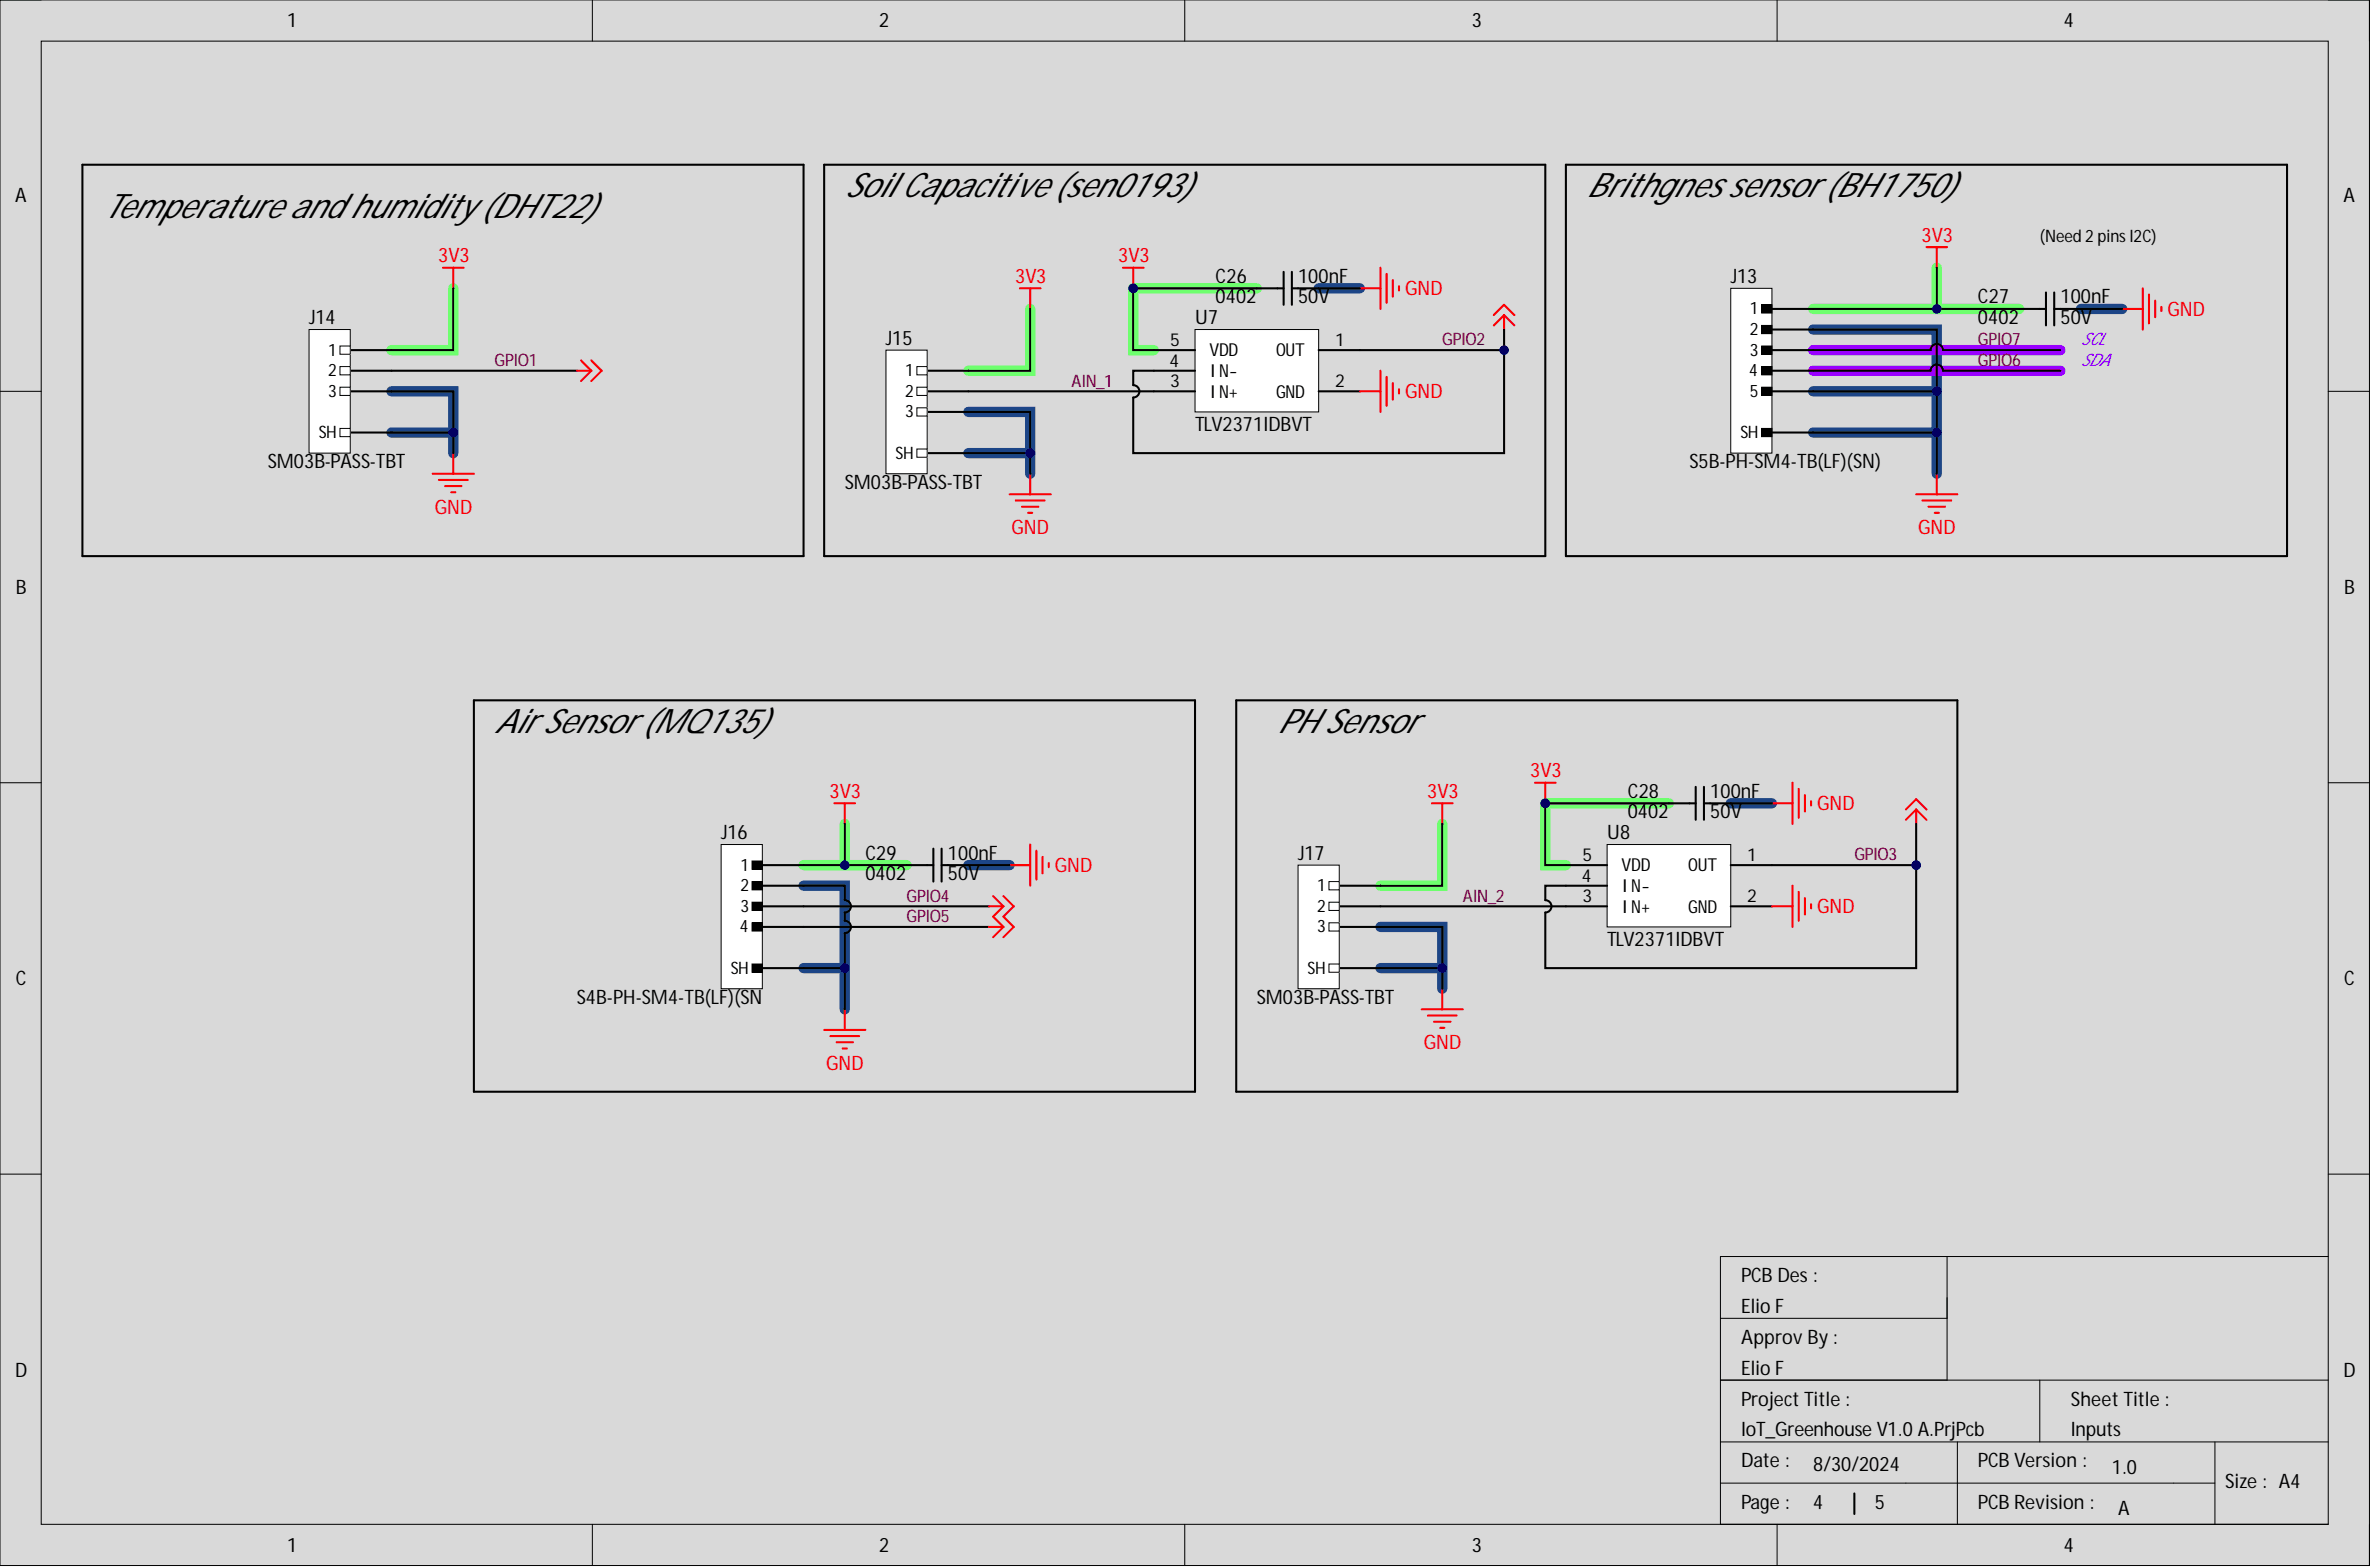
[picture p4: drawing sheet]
<svg xmlns="http://www.w3.org/2000/svg" width="292mm" height="193mm" viewBox="0 0 292 193" stroke-linecap="round" stroke-linejoin="round" font-family="sans-serif">
<defs><g id="words">
<g font-size="4.1">
<text x="12.7" y="26.8">Temperature and humidity (DHT22)</text>
<text x="104.1" y="24.3">Soil Capacitive (sen0193)</text>
<text x="195.5" y="24.3">Brithgnes sensor (BH1750)</text>
<text x="60.9" y="90.2">Air Sensor (MQ135)</text>
<text x="157.4" y="90.2">PH Sensor</text>
</g>
<g font-size="2.5">
<text x="35.4" y="3.4">1</text>
<text x="108.3" y="3.4">2</text>
<text x="181.3" y="3.4">3</text>
<text x="254.3" y="3.4">4</text>
<text x="1.9" y="24.9">A</text>
<text x="288.7" y="24.9">A</text>
<text x="149.8" y="34.8">C26</text>
<text x="159.9" y="34.8">100nF</text>
<text x="213.2" y="34.8">J13</text>
<text x="38.1" y="39.9">J14</text>
<text x="147.2" y="39.9">U7</text>
<text x="149.8" y="37.4">0402</text>
<text x="159.9" y="37.4">50V</text>
<text x="243.7" y="39.9">0402</text>
<text x="243.7" y="37.4">C27</text>
<text x="253.8" y="39.9">50V</text>
<text x="253.8" y="37.4">100nF</text>
<text x="109.1" y="42.4">J15</text>
<text x="147.2" y="53.1">TLV2371IDBVT</text>
<text x="33" y="57.7">SM03B-PASS-TBT</text>
<text x="208.1" y="57.7">S5B-PH-SM4-TB(LF)(SN)</text>
<text x="104.1" y="60.2">SM03B-PASS-TBT</text>
<text x="1.9" y="73.1">B</text>
<text x="288.8" y="73.1">B</text>
<text x="200.5" y="100.8">0402</text>
<text x="200.5" y="98.2">C28</text>
<text x="210.7" y="100.8">50V</text>
<text x="210.7" y="98.2">100nF</text>
<text x="88.8" y="103.3">J16</text>
<text x="106.6" y="105.9">C29</text>
<text x="116.8" y="105.9">100nF</text>
<text x="159.9" y="105.9">J17</text>
<text x="198" y="103.3">U8</text>
<text x="106.6" y="108.4">0402</text>
<text x="116.8" y="108.4">50V</text>
<text x="198" y="116.5">TLV2371IDBVT</text>
<text x="1.9" y="121.3">C</text>
<text x="71.1" y="123.6">S4B-PH-SM4-TB(LF)(SN</text>
<text x="154.8" y="123.6">SM03B-PASS-TBT</text>
<text x="288.8" y="121.3">C</text>
<text x="214.5" y="157.9">PCB Des :</text>
<text x="214.5" y="161.7">Elio F</text>
<text x="214.5" y="165.5">Approv By :</text>
<text x="1.9" y="169.5">D</text>
<text x="214.5" y="169.3">Elio F</text>
<text x="214.5" y="173.1">Project Title :</text>
<text x="255.1" y="173.1">Sheet Title :</text>
<text x="288.7" y="169.5">D</text>
<text x="214.5" y="176.9">IoT_Greenhouse V1.0A.PrjPcb</text>
<text x="255.1" y="176.9">Inputs</text>
<text x="214.5" y="180.7">Date :</text>
<text x="214.5" y="185.8">Page :</text>
<text x="223.4" y="181.2">8/30/2024</text>
<text x="223.4" y="185.8">4</text>
<text x="231" y="185.8">5</text>
<text x="243.7" y="180.7">PCB Version :</text>
<text x="243.7" y="185.8">PCB Revision :</text>
<text x="260.2" y="181.5">1.0</text>
<text x="274.1" y="183.2">Size : A4</text>
<text x="35.4" y="191.1">1</text>
<text x="108.3" y="191.1">2</text>
<text x="181.3" y="191.1">3</text>
<text x="254.3" y="191.1">4</text>
<text x="260.9" y="186.5">A</text>
</g>
<g font-size="2.5" fill="#f00">
<text x="236.7" y="29.8">3V3</text>
<text x="54" y="32.3">3V3</text>
<text x="125.1" y="34.8">3V3</text>
<text x="137.7" y="32.3">3V3</text>
<text x="173.1" y="36.4">GND</text>
<text x="267" y="38.9">GND</text>
<text x="173.1" y="49">GND</text>
<text x="53.6" y="63.2">GND</text>
<text x="124.6" y="65.8">GND</text>
<text x="236.3" y="65.8">GND</text>
<text x="188.5" y="95.7">3V3</text>
<text x="102.2" y="98.2">3V3</text>
<text x="175.8" y="98.2">3V3</text>
<text x="223.9" y="99.8">GND</text>
<text x="130" y="107.4">GND</text>
<text x="223.9" y="112.5">GND</text>
<text x="101.8" y="131.7">GND</text>
<text x="175.4" y="129.2">GND</text>
</g>
<g font-size="2.2">
<text x="144.1" y="45.1">4</text>
<text x="144.2" y="47.7">3</text>
<text x="144.2" y="42.6">5</text>
<text x="149" y="46.4">IN-</text>
<text x="149" y="43.9">VDD</text>
<text x="157.2" y="43.9">OUT</text>
<text x="164.5" y="42.6">1</text>
<text x="164.5" y="47.7">2</text>
<text x="149" y="49">IN+</text>
<text x="157.2" y="49">GND</text>
<text x="194.9" y="106">5</text>
<text x="199.8" y="107.3">VDD</text>
<text x="208" y="107.3">OUT</text>
<text x="215.3" y="106">1</text>
<text x="194.9" y="108.6">4</text>
<text x="194.9" y="111.1">3</text>
<text x="199.8" y="112.4">IN+</text>
<text x="199.8" y="109.8">IN-</text>
<text x="208" y="112.4">GND</text>
<text x="215.3" y="111.1">2</text>
</g>
<g font-size="2.1">
<text x="251.3" y="29.8">(Need 2pinsI2C)</text>
<text x="215.6" y="38.7">1</text>
<text x="215.6" y="41.3">2</text>
<text x="40.4" y="43.8">1</text>
<text x="40.4" y="46.3">2</text>
<text x="111.5" y="46.3">1</text>
<text x="215.5" y="46.3">4</text>
<text x="215.6" y="43.8">3</text>
<text x="39.3" y="53.9">SH</text>
<text x="40.4" y="48.9">3</text>
<text x="111.5" y="48.9">2</text>
<text x="111.5" y="51.4">3</text>
<text x="214.4" y="53.9">SH</text>
<text x="215.6" y="48.9">5</text>
<text x="110.3" y="56.5">SH</text>
<text x="91.2" y="107.2">1</text>
<text x="91.2" y="109.8">2</text>
<text x="91.2" y="112.3">3</text>
<text x="162.3" y="109.8">1</text>
<text x="162.3" y="112.3">2</text>
<text x="90" y="119.9">SH</text>
<text x="91.1" y="114.8">4</text>
<text x="161.1" y="119.9">SH</text>
<text x="162.3" y="114.8">3</text>
</g>
<g font-size="2.1" fill="#800000">
<text x="60.9" y="45.1">GPIO1</text>
<text x="132" y="47.6">AIN_1</text>
<text x="177.7" y="42.5">GPIO2</text>
<text x="243.7" y="45.1">GPIO6</text>
<text x="243.7" y="42.5">GPIO7</text>
<text x="228.5" y="105.9">GPIO3</text>
<text x="111.7" y="111">GPIO4</text>
<text x="111.7" y="113.6">GPIO5</text>
<text x="180.2" y="111">AIN_2</text>
</g>
<g font-size="2.1" fill="#90f">
<text x="256.4" y="45.1">SDA</text>
<text x="256.4" y="42.5">SCL</text>
</g>
</g></defs>
<path d="M0 0h291.9v192.8h-291.9z" fill-rule="evenodd" fill="#d9d9d9"/>
<path d="M0 0h291.9v192.8h-291.9z" fill="none" stroke="#000" stroke-width=".12"/>
<path d="M5.1 5.1h281.7v182.6h-281.7z" fill-rule="evenodd" fill="#d9d9d9"/>
<g fill="none" stroke="#000" stroke-width=".12">
<path d="M0 0h5.1M73 0v5.1M146 0v5.1M218.9 0v5.1M286.8 0h5.1v5.1M5.1 5.1h281.7v182.6h-281.7zM0 48.2h5.1M286.8 48.2h5.1M0 96.4h5.1M286.8 96.4h5.1M0 144.6h5.1M239.9 154.7v15.3"/>
<path d="M286.8 144.6h5.1M286.8 154.7h-74.8v33h74.8M212 162.3h27.9M212 170h74.8M212 177.6h74.8M241.1 177.6v10.1M251.3 170v7.6M272.9 177.6v10.1M73 187.7v5.1M146 187.7v5.1M212 182.6h60.9M218.9 187.7v5.1"/>
<path d="M291.9 187.7v5.1"/>
</g>
<g fill="none" stroke="#1c4587" stroke-width="1.3">
<path d="M162.5 35.5h5M256.4 38h5M48.2 48.2h7.6v7.6M48.2 53.3h7.6M119.3 50.7h7.6v7.6M119.3 55.8h7.6M223.4 40.6h15.2v17.7M223.4 53.3h15.2M223.4 48.2h15.2M213.2 98.9h5.1M99 109.1h5.1v15.2M99 119.2h5.1"/>
<path d="M119.3 106.5h5.1M170.1 114.1h7.6v7.7M170.1 119.2h7.6"/>
</g>
<path d="M55.8 35.5v7.6h-7.6M126.9 38v7.7h-7.6M154.8 35.5h-15.2v7.6h2.5M238.6 33v5h-15.2M238.6 38h10.2M205.6 98.9h-15.2v7.6h2.5M104.1 101.5v5h-5.1M104.1 106.5h7.6M177.7 101.5v7.6h-7.6" fill="none" stroke="#6eff6e" stroke-width="1.3"/>
<path d="M223.4 43.1h30.4M223.4 45.7h30.4" fill="none" stroke="#90f" stroke-width="1.3"/>
<path d="M228.5 183.9v2.5" fill="none" stroke="#000" stroke-width=".25"/>
<path d="M38.1 40.6h5.1v15.2h-5.1z" fill-rule="evenodd" fill="#fff"/>
<path d="M38.1 40.6h5.1v15.2h-5.1z" fill="none" stroke="#000" stroke-width=".12"/>
<path d="M43.2 53.3h5M43.2 43.1h5M43.2 45.7h5M43.2 48.2h5" fill="none" stroke="#000" stroke-width=".25"/>
<path d="M41.9 42.6h1.3v1h-1.3z" fill-rule="evenodd" fill="#fff"/>
<path d="M41.9 42.6h1.3v1h-1.3z" fill="none" stroke="#000" stroke-width=".12"/>
<path d="M41.9 45.1h1.3v1.1h-1.3z" fill-rule="evenodd" fill="#fff"/>
<path d="M41.9 45.1h1.3v1.1h-1.3z" fill="none" stroke="#000" stroke-width=".12"/>
<path d="M41.9 47.7h1.3v1h-1.3z" fill-rule="evenodd" fill="#fff"/>
<path d="M41.9 47.7h1.3v1h-1.3z" fill="none" stroke="#000" stroke-width=".12"/>
<path d="M41.9 52.8h1.3v1h-1.3z" fill-rule="evenodd" fill="#fff"/>
<path d="M41.9 52.8h1.3v1h-1.3z" fill="none" stroke="#000" stroke-width=".12"/>
<path d="M54.6 33h2.5M55.8 33v2.5M53.3 58.3h5.1M54.1 59.1h3.5M54.8 59.9h2.1M55.8 55.8v2.5M55.6 60.6h.5" fill="none" stroke="#f00" stroke-width=".25"/>
<path d="M109.1 43.1h5.1v15.2h-5.1z" fill-rule="evenodd" fill="#fff"/>
<path d="M109.1 43.1h5.1v15.2h-5.1z" fill="none" stroke="#000" stroke-width=".12"/>
<path d="M114.2 55.8h5.1M114.2 45.7h5.1M114.2 48.2h5.1M114.2 50.7h5.1" fill="none" stroke="#000" stroke-width=".25"/>
<path d="M113 45.1h1.2v1.1h-1.2z" fill-rule="evenodd" fill="#fff"/>
<path d="M113 45.1h1.2v1.1h-1.2z" fill="none" stroke="#000" stroke-width=".12"/>
<path d="M113 47.7h1.2v1h-1.2z" fill-rule="evenodd" fill="#fff"/>
<path d="M113 47.7h1.2v1h-1.2z" fill="none" stroke="#000" stroke-width=".12"/>
<path d="M113 50.2h1.2v1h-1.2z" fill-rule="evenodd" fill="#fff"/>
<path d="M113 50.2h1.2v1h-1.2z" fill="none" stroke="#000" stroke-width=".12"/>
<path d="M113 55.3h1.2v1h-1.2z" fill-rule="evenodd" fill="#fff"/>
<path d="M113 55.3h1.2v1h-1.2z" fill="none" stroke="#000" stroke-width=".12"/>
<path d="M125.6 35.5h2.6M126.9 35.5v2.5M126.9 58.3v2.6M124.4 60.9h5.1M125.1 61.6h3.6M125.9 62.4h2M126.7 63.2h.5" fill="none" stroke="#f00" stroke-width=".25"/>
<path d="M147.2 40.6h15.3v10.1h-15.3z" fill-rule="evenodd" fill="#fff"/>
<path d="M147.2 40.6h15.3v10.1h-15.3z" fill="none" stroke="#000" stroke-width=".12"/>
<path d="M142.1 43.1h5.1M142.1 48.2h5.1M142.1 45.7h5.1M162.5 43.1h5M162.5 48.2h5" fill="none" stroke="#000" stroke-width=".25"/>
<path d="M138.3 33h2.6M139.6 33v2.5M167.5 48.2h2.6M170.1 45.7v5M170.8 46.4v3.6M171.6 47.2v2M172.4 47.9v.5" fill="none" stroke="#f00" stroke-width=".25"/>
<circle cx="139.6" cy="35.5" r=".51" fill="#000080"/>
<circle cx="139.6" cy="35.5" r=".51" fill="none" stroke="#000080" stroke-width=".12"/>
<g fill="none" stroke="#f00" stroke-width=".25">
<path d="M237.3 30.4h2.6M238.6 30.4v2.6M238.6 58.3v2.6M236.1 60.9h5M236.8 61.6h3.6M237.6 62.4h2M238.4 63.2h.5M102.8 98.9h2.5M104.1 98.9v2.6M101.5 126.8h5.1M102.3 127.6h3.5M103.1 128.4h2"/>
<path d="M103.8 129.1h.5M104.1 124.3v2.5"/>
</g>
<path d="M10.2 20.3h88.8v48.2h-88.8zM101.5 20.3h88.9v48.2h-88.9zM192.9 20.3h88.9v48.2h-88.9zM58.4 86.2h88.8v48.2h-88.8zM152.3 86.2h88.8v48.2h-88.8z" fill="none" stroke="#000" stroke-width=".25"/>
<path d="M159.9 106.5h5.1v15.3h-5.1z" fill-rule="evenodd" fill="#fff"/>
<path d="M159.9 106.5h5.1v15.3h-5.1z" fill="none" stroke="#000" stroke-width=".12"/>
<path d="M165 119.2h5.1M165 109.1h5.1M165 111.6h5.1M165 114.1h5.1" fill="none" stroke="#000" stroke-width=".25"/>
<path d="M163.7 108.6h1.3v1h-1.3z" fill-rule="evenodd" fill="#fff"/>
<path d="M163.7 108.6h1.3v1h-1.3z" fill="none" stroke="#000" stroke-width=".12"/>
<path d="M163.7 111.1h1.3v1h-1.3z" fill-rule="evenodd" fill="#fff"/>
<path d="M163.7 111.1h1.3v1h-1.3z" fill="none" stroke="#000" stroke-width=".12"/>
<path d="M163.7 113.6h1.3v1.1h-1.3z" fill-rule="evenodd" fill="#fff"/>
<path d="M163.7 113.6h1.3v1.1h-1.3z" fill="none" stroke="#000" stroke-width=".12"/>
<path d="M163.7 118.7h1.3v1h-1.3z" fill-rule="evenodd" fill="#fff"/>
<path d="M163.7 118.7h1.3v1h-1.3z" fill="none" stroke="#000" stroke-width=".12"/>
<path d="M176.4 98.9h2.6M177.7 98.9v2.6M175.1 124.3h5.1M175.9 125.1h3.6M176.7 125.8h2M177.4 126.6h.5M177.7 121.8v2.5" fill="none" stroke="#f00" stroke-width=".25"/>
<path d="M198 104h15.2v10.1h-15.2z" fill-rule="evenodd" fill="#fff"/>
<path d="M198 104h15.2v10.1h-15.2z" fill="none" stroke="#000" stroke-width=".12"/>
<path d="M192.9 106.5h5.1M192.9 111.6h5.1M192.9 109.1h5.1M213.2 106.5h5.1M213.2 111.6h5.1" fill="none" stroke="#000" stroke-width=".25"/>
<path d="M189.1 96.4h2.5M190.4 96.4v2.5M218.3 111.6h2.5M220.8 109.1v5M221.6 109.8v3.6M222.4 110.6v2M223.1 111.4v.5" fill="none" stroke="#f00" stroke-width=".25"/>
<circle cx="190.4" cy="98.9" r=".51" fill="#000080"/>
<circle cx="190.4" cy="98.9" r=".51" fill="none" stroke="#000080" stroke-width=".12"/>
<path d="M48.2 53.3h7.6" fill="none" stroke="#000" stroke-width=".25"/>
<circle cx="55.8" cy="53.3" r=".51" fill="#000080"/>
<circle cx="55.8" cy="53.3" r=".51" fill="none" stroke="#000080" stroke-width=".12"/>
<path d="M55.8 35.5v7.6h-7.6M48.2 45.7h22.9M119.3 55.8h7.6" fill="none" stroke="#000" stroke-width=".25"/>
<circle cx="126.9" cy="55.8" r=".51" fill="#000080"/>
<circle cx="126.9" cy="55.8" r=".51" fill="none" stroke="#000080" stroke-width=".12"/>
<path d="M126.9 38v7.7h-7.6M139.6 35.5v7.6h2.5" fill="none" stroke="#000" stroke-width=".25"/>
<circle cx="139.6" cy="35.5" r=".51" fill="#000080"/>
<circle cx="139.6" cy="35.5" r=".51" fill="none" stroke="#000080" stroke-width=".12"/>
<path d="M119.3 50.7h7.6v7.6M119.3 48.2h22.8" fill="none" stroke="#000" stroke-width=".25"/>
<circle cx="126.9" cy="55.8" r=".51" fill="#000080"/>
<circle cx="126.9" cy="55.8" r=".51" fill="none" stroke="#000080" stroke-width=".12"/>
<path d="M104.1 101.5v5h-5.1" fill="none" stroke="#000" stroke-width=".25"/>
<circle cx="104.1" cy="106.5" r=".51" fill="#000080"/>
<circle cx="104.1" cy="106.5" r=".51" fill="none" stroke="#000080" stroke-width=".12"/>
<path d="M99 111.6h22.8M99 114.1h22.8M99 119.2h5.1" fill="none" stroke="#000" stroke-width=".25"/>
<circle cx="104.1" cy="119.2" r=".51" fill="#000080"/>
<circle cx="104.1" cy="119.2" r=".51" fill="none" stroke="#000080" stroke-width=".12"/>
<path d="M99 109.1h5.1v1.7a.76 .76 0 0 1 .7 .8 .76 .76 0 0 1-.7 .8v1a.76 .76 0 0 1 .7 .7 .76 .76 0 0 1-.7 .8v9.4" fill="none" stroke="#000" stroke-width=".25"/>
<circle cx="104.1" cy="119.2" r=".51" fill="#000080"/>
<circle cx="104.1" cy="119.2" r=".51" fill="none" stroke="#000080" stroke-width=".12"/>
<path d="M170.1 119.2h7.6" fill="none" stroke="#000" stroke-width=".25"/>
<circle cx="177.7" cy="119.2" r=".51" fill="#000080"/>
<circle cx="177.7" cy="119.2" r=".51" fill="none" stroke="#000080" stroke-width=".12"/>
<path d="M190.4 98.9v7.6h2.5M177.7 101.5v7.6h-7.6" fill="none" stroke="#000" stroke-width=".25"/>
<circle cx="190.4" cy="98.9" r=".51" fill="#000080"/>
<circle cx="190.4" cy="98.9" r=".51" fill="none" stroke="#000080" stroke-width=".12"/>
<path d="M170.1 111.6h22.8M236.1 106.5v12.7h-45.7v-6.8a.76 .76 0 0 0 .7-.8 .76 .76 0 0 0-.7-.8v-1.7h2.5" fill="none" stroke="#000" stroke-width=".25"/>
<circle cx="236.1" cy="106.5" r=".51" fill="#000080"/>
<circle cx="236.1" cy="106.5" r=".51" fill="none" stroke="#000080" stroke-width=".12"/>
<path d="M167.5 43.1h17.8v12.7h-45.7v-6.8a.76 .76 0 0 0 .8-.8 .76 .76 0 0 0-.8-.8v-1.7h2.5" fill="none" stroke="#000" stroke-width=".25"/>
<circle cx="185.3" cy="43.1" r=".51" fill="#000080"/>
<circle cx="185.3" cy="43.1" r=".51" fill="none" stroke="#000080" stroke-width=".12"/>
<path d="M170.1 114.1h7.6v7.7" fill="none" stroke="#000" stroke-width=".25"/>
<circle cx="177.7" cy="119.2" r=".51" fill="#000080"/>
<circle cx="177.7" cy="119.2" r=".51" fill="none" stroke="#000080" stroke-width=".12"/>
<path d="M218.3 106.5h17.8" fill="none" stroke="#000" stroke-width=".25"/>
<circle cx="236.1" cy="106.5" r=".51" fill="#000080"/>
<circle cx="236.1" cy="106.5" r=".51" fill="none" stroke="#000080" stroke-width=".12"/>
<path d="M213.2 35.5h5.1v20.3h-5.1z" fill-rule="evenodd" fill="#fff"/>
<path d="M213.2 35.5h5.1v20.3h-5.1zM217 37.5h1.3v1.1h-1.3zM217 40.1h1.3v1h-1.3zM217 42.6h1.3v1h-1.3zM217 45.1h1.3v1.1h-1.3zM217 47.7h1.3v1h-1.3zM217 52.8h1.3v1h-1.3z" fill="none" stroke="#000" stroke-width=".12"/>
<path d="M238.6 33v5h-20.3M218.3 48.2h5.1M218.3 40.6h5.1M218.3 43.1h5.1M218.3 45.7h5.1M218.3 53.3h5.1" fill="none" stroke="#000" stroke-width=".25"/>
<g fill="#000">
<path d="M217 37.5h1.3v1.1h-1.3z" fill-rule="evenodd"/>
<path d="M217 40.1h1.3v1h-1.3z" fill-rule="evenodd"/>
<path d="M217 42.6h1.3v1h-1.3z" fill-rule="evenodd"/>
<path d="M217 45.1h1.3v1.1h-1.3z" fill-rule="evenodd"/>
<path d="M217 47.7h1.3v1h-1.3z" fill-rule="evenodd"/>
<path d="M217 52.8h1.3v1h-1.3z" fill-rule="evenodd"/>
</g>
<circle cx="238.6" cy="38" r=".51" fill="#000080"/>
<circle cx="238.6" cy="38" r=".51" fill="none" stroke="#000080" stroke-width=".12"/>
<path d="M223.4 40.6h15.2v17.7" fill="none" stroke="#000" stroke-width=".25"/>
<circle cx="238.6" cy="53.3" r=".51" fill="#000080"/>
<circle cx="238.6" cy="53.3" r=".51" fill="none" stroke="#000080" stroke-width=".12"/>
<circle cx="238.6" cy="48.2" r=".51" fill="#000080"/>
<circle cx="238.6" cy="48.2" r=".51" fill="none" stroke="#000080" stroke-width=".12"/>
<path d="M223.4 43.1h14.4a.76 .76 0 0 1 .8-.7 .76 .76 0 0 1 .8 .7h14.4M223.4 48.2h15.2" fill="none" stroke="#000" stroke-width=".25"/>
<circle cx="238.6" cy="48.2" r=".51" fill="#000080"/>
<circle cx="238.6" cy="48.2" r=".51" fill="none" stroke="#000080" stroke-width=".12"/>
<path d="M223.4 45.7h14.4a.76 .76 0 0 1 .8-.8 .76 .76 0 0 1 .8 .8h14.4M223.4 53.3h15.2" fill="none" stroke="#000" stroke-width=".25"/>
<circle cx="238.6" cy="53.3" r=".51" fill="#000080"/>
<circle cx="238.6" cy="53.3" r=".51" fill="none" stroke="#000080" stroke-width=".12"/>
<path d="M88.8 104h5.1v17.8h-5.1z" fill-rule="evenodd" fill="#fff"/>
<path d="M88.8 104h5.1v17.8h-5.1zM92.6 106h1.3v1h-1.3zM92.6 108.6h1.3v1h-1.3zM92.6 111.1h1.3v1h-1.3zM92.6 113.6h1.3v1.1h-1.3zM92.6 118.7h1.3v1h-1.3z" fill="none" stroke="#000" stroke-width=".12"/>
<path d="M139.6 35.5h18.5M158.1 33.5v4M159.2 35.5h8.3M159.2 33.5v4M93.9 119.2h5.1M93.9 106.5h5.1M93.9 109.1h5.1M93.9 111.6h5.1M93.9 114.1h5.1" fill="none" stroke="#000" stroke-width=".25"/>
<g fill="#000">
<path d="M92.6 106h1.3v1h-1.3z" fill-rule="evenodd"/>
<path d="M92.6 108.6h1.3v1h-1.3z" fill-rule="evenodd"/>
<path d="M92.6 111.1h1.3v1h-1.3z" fill-rule="evenodd"/>
<path d="M92.6 113.6h1.3v1.1h-1.3z" fill-rule="evenodd"/>
<path d="M92.6 118.7h1.3v1h-1.3z" fill-rule="evenodd"/>
</g>
<path d="M167.5 35.5h2.6M170.1 33v5M170.8 33.7v3.6M171.6 34.5v2M172.4 35.3v.5" fill="none" stroke="#f00" stroke-width=".25"/>
<circle cx="139.6" cy="35.5" r=".51" fill="#000080"/>
<circle cx="139.6" cy="35.5" r=".51" fill="none" stroke="#000080" stroke-width=".12"/>
<path d="M238.6 38h13.5M252.1 36v4.1M253.1 38h3.3M253.1 36v4.1" fill="none" stroke="#000" stroke-width=".25"/>
<circle cx="238.6" cy="38" r=".51" fill="#000080"/>
<circle cx="238.6" cy="38" r=".51" fill="none" stroke="#000080" stroke-width=".12"/>
<path d="M261.4 38h2.6M264 35.5v5.1M264.7 36.3v3.5M265.5 37v2.1M266.3 37.8v.5" fill="none" stroke="#f00" stroke-width=".25"/>
<path d="M256.4 38h5M104.1 106.5h10.9M115 104.5v4.1M116 106.5h3.3M116 104.5v4.1" fill="none" stroke="#000" stroke-width=".25"/>
<circle cx="104.1" cy="106.5" r=".51" fill="#000080"/>
<circle cx="104.1" cy="106.5" r=".51" fill="none" stroke="#000080" stroke-width=".12"/>
<path d="M218.3 98.9h2.5M220.8 96.4v5.1M221.6 97.2v3.5M222.4 97.9v2M223.1 98.7v.5M124.4 106.5h2.5M126.9 104v5.1M127.7 104.8v3.5M128.4 105.5v2.1M129.2 106.3v.5" fill="none" stroke="#f00" stroke-width=".25"/>
<path d="M190.4 98.9h18.5M208.9 96.9v4.1M209.9 98.9h8.4M209.9 96.9v4.1M119.3 106.5h5.1" fill="none" stroke="#000" stroke-width=".25"/>
<circle cx="190.4" cy="98.9" r=".51" fill="#000080"/>
<circle cx="190.4" cy="98.9" r=".51" fill="none" stroke="#000080" stroke-width=".12"/>
<path d="M48.2 48.2h7.6v7.6" fill="none" stroke="#000" stroke-width=".25"/>
<circle cx="55.8" cy="53.3" r=".51" fill="#000080"/>
<circle cx="55.8" cy="53.3" r=".51" fill="none" stroke="#000080" stroke-width=".12"/>
<path d="M184 38.8l1.3-1.3 1.3 1.3M185.3 38.8l-1.3 1.3M185.3 38.8l1.3 1.3M185.3 38.8v1.8M71.1 45.7h1.8M71.6 44.4l1.3 1.3M72.9 45.7l-1.3 1.2M72.9 44.4l1.2 1.3-1.2 1.2" fill="none" stroke="#f00" stroke-width=".25"/>
<path d="M185.3 40.6v2.5" fill="none" stroke="#000" stroke-width=".25"/>
<circle cx="185.3" cy="43.1" r=".51" fill="#000080"/>
<circle cx="185.3" cy="43.1" r=".51" fill="none" stroke="#000080" stroke-width=".12"/>
<path d="M234.8 99.7l1.3-1.3 1.2 1.3M236.1 99.7l-1.3 1.3M236.1 99.7l1.2 1.3M236.1 99.7v1.8" fill="none" stroke="#f00" stroke-width=".25"/>
<path d="M236.1 101.5v5" fill="none" stroke="#000" stroke-width=".25"/>
<circle cx="236.1" cy="106.5" r=".51" fill="#000080"/>
<circle cx="236.1" cy="106.5" r=".51" fill="none" stroke="#000080" stroke-width=".12"/>
<path d="M121.8 111.6h1.8M121.8 114.1h1.8M122.3 110.3l1.3 1.3M123.6 111.6l-1.3 1.3 1.3 1.2M123.6 110.3l1.3 1.3-1.3 1.3 1.3 1.2-1.3 1.3M123.6 114.1l-1.3 1.3" fill="none" stroke="#f00" stroke-width=".25"/>
<use href="#words"/>
</svg>
